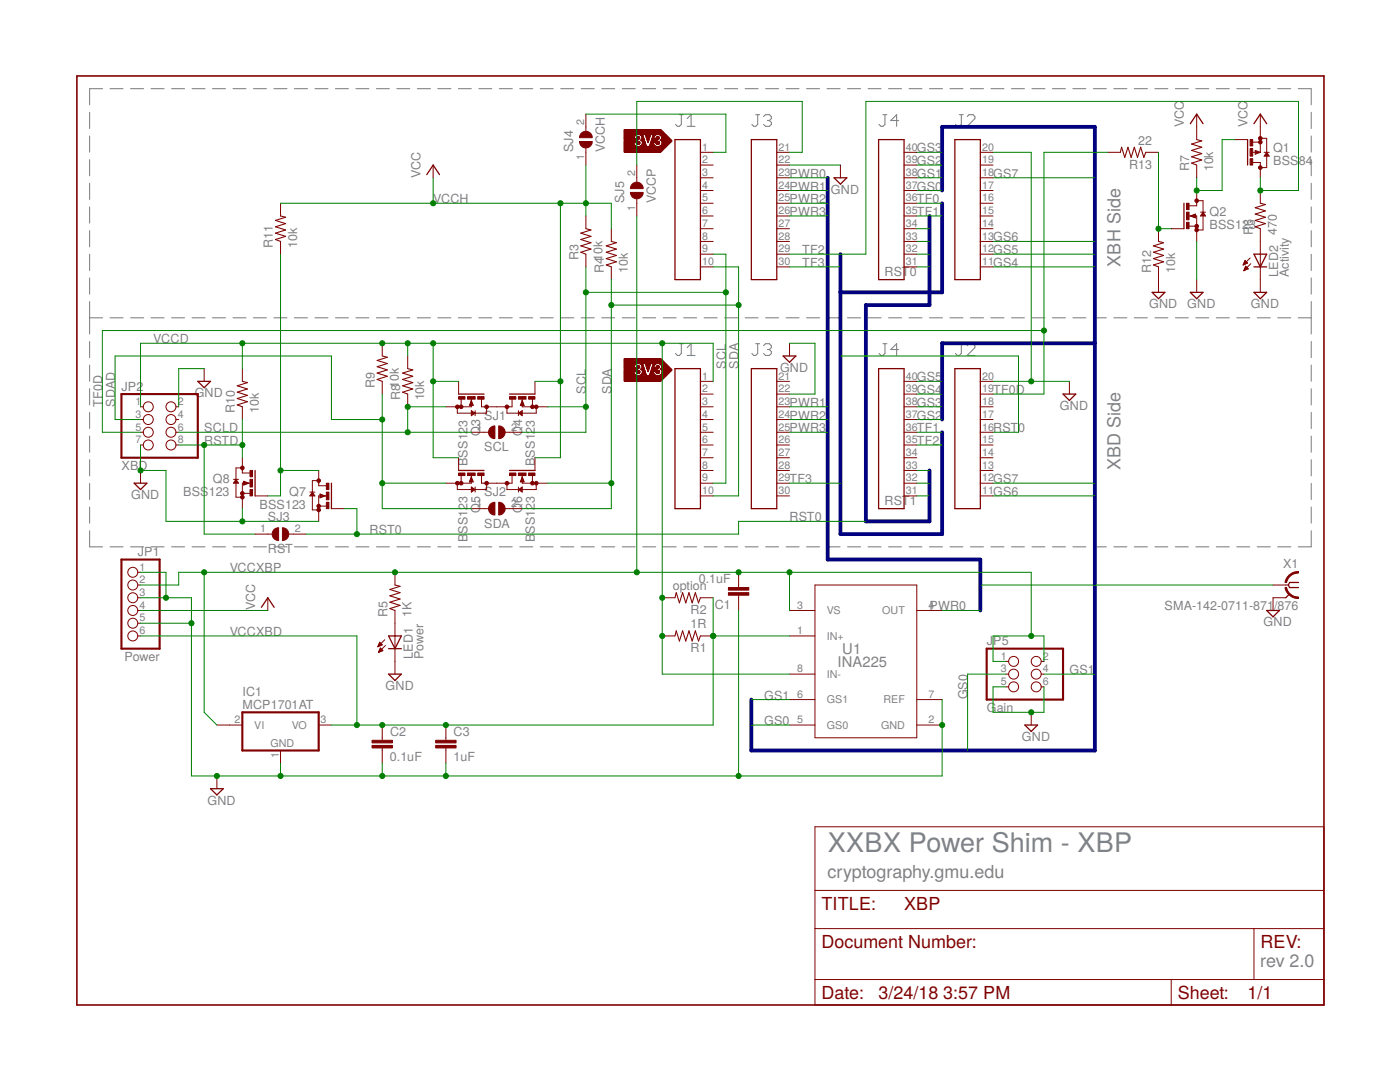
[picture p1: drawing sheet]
<svg xmlns="http://www.w3.org/2000/svg" width="279mm" height="216mm" viewBox="0 0 279 216" stroke-linecap="round" stroke-linejoin="round" font-family="sans-serif">
<defs><g id="words">
<text font-size="5.4" fill="#808080" x="165.2" y="170.1">XXBX Power Shim - XBP</text>
<g font-size="3.6" fill="#808080">
<text x="223.6" y="53.2" transform="rotate(-90 223.6 53.2)">XBH Side</text>
<text x="223.6" y="93.9" transform="rotate(-90 223.6 93.9)">XBD Side</text>
<text x="165.2" y="175.1">cryptography.gmu.edu</text>
<text x="251.5" y="192.9">rev 2.0</text>
</g>
<g font-size="3.6" fill="#800000">
<text x="163.9" y="181.5">TITLE:</text>
<text x="180.4" y="181.5">XBP</text>
<text x="163.9" y="189.1">Document Number:</text>
<text x="251.5" y="189.1">REV:</text>
<text x="163.9" y="199.3">Date:</text>
<text x="175.3" y="199.3">3/24/18</text>
<text x="188.3" y="199.3">3:57 PM</text>
<text x="235" y="199.3">Sheet:</text>
<text x="249" y="199.3">1/1</text>
</g>
<g font-size="2.9" fill="#808080">
<text x="168.1" y="130.5">U1</text>
<text x="167.2" y="133">INA225</text>
</g>
<g font-size="2.5" fill="#808080">
<text x="227.2" y="28.9">22</text>
<text x="236.3" y="25.3" transform="rotate(-90 236.3 25.3)">VCC</text>
<text x="249" y="25.3" transform="rotate(-90 249 25.3)">VCC</text>
<text x="83.9" y="35.5" transform="rotate(-90 83.9 35.5)">VCC</text>
<text x="114.4" y="30.4" transform="rotate(-90 114.4 30.4)">SJ4</text>
<text x="120.7" y="30.4" transform="rotate(-90 120.7 30.4)">VCCH</text>
<text x="157.6" y="35.5">PWR0</text>
<text x="183" y="35.5">GS1</text>
<text x="183" y="32.9">GS2</text>
<text x="183" y="30.4">GS3</text>
<text x="198.2" y="35.5">GS7</text>
<text x="225.3" y="33.7">R13</text>
<text x="237.3" y="34.2" transform="rotate(-90 237.3 34.2)">R7</text>
<text x="242.1" y="34.2" transform="rotate(-90 242.1 34.2)">10k</text>
<text x="254.1" y="32.9">BSS</text>
<text x="254.1" y="30.4">Q1</text>
<text x="259.2" y="32.9">84</text>
<text x="86.5" y="40.6">VCCH</text>
<text x="124.5" y="40.5" transform="rotate(-90 124.5 40.5)">SJ5</text>
<text x="130.9" y="40.5" transform="rotate(-90 130.9 40.5)">VCCP</text>
<text x="157.6" y="38">PWR1</text>
<text x="157.6" y="40.6">PWR2</text>
<text x="165.8" y="38.6">GND</text>
<text x="183" y="38">GS0</text>
<text x="183" y="40.6">TF0</text>
<text x="157.6" y="43.1">PWR3</text>
<text x="183" y="43.1">TF1</text>
<text x="241.4" y="45.6">BSS123</text>
<text x="241.4" y="43.1">Q2</text>
<text x="250" y="46.9" transform="rotate(-90 250 46.9)">R6</text>
<text x="254.8" y="46.9" transform="rotate(-90 254.8 46.9)">470</text>
<text x="54.5" y="49.4" transform="rotate(-90 54.5 49.4)">R11</text>
<text x="59.3" y="49.4" transform="rotate(-90 59.3 49.4)">10k</text>
<text x="115.4" y="52" transform="rotate(-90 115.4 52)">R3</text>
<text x="160.1" y="50.7">TF2</text>
<text x="160.1" y="53.2">TF3</text>
<text x="198.2" y="53.2">GS4</text>
<text x="198.2" y="50.7">GS5</text>
<text x="198.2" y="48.2">GS6</text>
<text x="120.5" y="54.5" transform="rotate(-90 120.5 54.5)">R410k</text>
<text x="125.3" y="54.5" transform="rotate(-90 125.3 54.5)">10k</text>
<text x="176.5" y="55">RST0</text>
<text x="229.7" y="54.5" transform="rotate(-90 229.7 54.5)">R12</text>
<text x="234.5" y="54.5" transform="rotate(-90 234.5 54.5)">10k</text>
<text x="255.1" y="55.3" transform="rotate(-90 255.1 55.3)">LED2</text>
<text x="257.2" y="55.3" transform="rotate(-90 257.2 55.3)">Activity</text>
<text x="229.3" y="61.5">GND</text>
<text x="236.9" y="61.5">GND</text>
<text x="249.6" y="61.5">GND</text>
<text x="30.6" y="68.5">VCCD</text>
<text x="74.8" y="77.4" transform="rotate(-90 74.8 77.4)">R9</text>
<text x="144.9" y="73.5" transform="rotate(-90 144.9 73.5)">SCL</text>
<text x="147.4" y="73.5" transform="rotate(-90 147.4 73.5)">SDA</text>
<text x="155.7" y="74.2">GND</text>
<text x="183" y="76.1">GS5</text>
<text x="20.4" y="81.2" transform="rotate(-90 20.4 81.2)">TF0D</text>
<text x="23" y="81.2" transform="rotate(-90 23 81.2)">SDAD</text>
<text x="24.3" y="78">JP2</text>
<text x="38.9" y="79.3">GND</text>
<text x="46.9" y="82.4" transform="rotate(-90 46.9 82.4)">R10</text>
<text x="51.7" y="82.5" transform="rotate(-90 51.7 82.5)">10k</text>
<text x="79.9" y="79.9" transform="rotate(-90 79.9 79.9)">R810k</text>
<text x="84.7" y="79.9" transform="rotate(-90 84.7 79.9)">10k</text>
<text x="96.6" y="83.7">SJ1</text>
<text x="116.9" y="78.6" transform="rotate(-90 116.9 78.6)">SCL</text>
<text x="122" y="78.6" transform="rotate(-90 122 78.6)">SDA</text>
<text x="157.6" y="81.2">PWR1</text>
<text x="157.6" y="83.7">PWR2</text>
<text x="183" y="83.7">GS2</text>
<text x="183" y="81.2">GS3</text>
<text x="183" y="78.6">GS4</text>
<text x="198.2" y="78.6">TF0D</text>
<text x="211.5" y="81.8">GND</text>
<text x="40.8" y="86.3">SCLD</text>
<text x="40.8" y="88.8">RSTD</text>
<text x="95.8" y="87.1" transform="rotate(-90 95.8 87.1)">Q3</text>
<text x="104.2" y="87.1" transform="rotate(-90 104.2 87.1)">Q4</text>
<text x="157.6" y="86.3">PWR3</text>
<text x="183" y="88.8">TF2</text>
<text x="183" y="86.3">TF1</text>
<text x="198.2" y="86.3">RST0</text>
<text x="24.3" y="93.9">XBD</text>
<text x="93.3" y="93" transform="rotate(-90 93.3 93)">BSS123</text>
<text x="96.6" y="90.1">SCL</text>
<text x="106.8" y="93" transform="rotate(-90 106.8 93)">B</text>
<text x="106.8" y="91.3" transform="rotate(-90 106.8 91.3)">SS123</text>
<text x="26.2" y="99.6">GND</text>
<text x="36.5" y="99">BSS123</text>
<text x="42.5" y="96.4">Q8</text>
<text x="51.8" y="101.5">BSS123</text>
<text x="57.7" y="99">Q7</text>
<text x="96.6" y="99">SJ2</text>
<text x="157.6" y="96.4">TF3</text>
<text x="176.5" y="100.7">RST1</text>
<text x="198.2" y="99">GS6</text>
<text x="198.2" y="96.4">GS7</text>
<text x="53.5" y="104">SJ3</text>
<text x="73.8" y="106.6">RST0</text>
<text x="93.3" y="106.5" transform="rotate(-90 93.3 106.5)">SS123</text>
<text x="95.8" y="102.3" transform="rotate(-90 95.8 102.3)">Q5</text>
<text x="96.6" y="105.3">SDA</text>
<text x="104.2" y="102.3" transform="rotate(-90 104.2 102.3)">Q6</text>
<text x="106.8" y="106.5" transform="rotate(-90 106.8 106.5)">SS123</text>
<text x="157.6" y="104">RST0</text>
<text x="27.5" y="111">JP1</text>
<text x="53.5" y="110.4">RST</text>
<text x="93.3" y="108.2" transform="rotate(-90 93.3 108.2)">B</text>
<text x="106.8" y="108.2" transform="rotate(-90 106.8 108.2)">B</text>
<text x="256.1" y="113.4">X1</text>
<text x="45.8" y="114.2">VCCXBP</text>
<text x="134.3" y="117.7">option</text>
<text x="139.4" y="116.4">0.1uF</text>
<text x="50.9" y="121.8" transform="rotate(-90 50.9 121.8)">VCC</text>
<text x="77.3" y="123.1" transform="rotate(-90 77.3 123.1)">R5</text>
<text x="82.1" y="123.1" transform="rotate(-90 82.1 123.1)">1K</text>
<text x="137.8" y="125.4">1R</text>
<text x="137.8" y="122.5">R2</text>
<text x="142.7" y="121.4">C1</text>
<text x="185.5" y="121.8">PWR0</text>
<text x="232.4" y="121.8">SMA-142-0711-871</text>
<text x="252.2" y="125">GND</text>
<text x="254.3" y="121.8">/876</text>
<text x="24.9" y="132">Power</text>
<text x="45.8" y="126.9">VCCXBD</text>
<text x="82.4" y="131.4" transform="rotate(-90 82.4 131.4)">LED1</text>
<text x="84.5" y="131.4" transform="rotate(-90 84.5 131.4)">Power</text>
<text x="137.8" y="130.2">R1</text>
<text x="196.9" y="128.8">J</text>
<text x="198.2" y="128.8">P5</text>
<text x="76.9" y="137.7">GND</text>
<text x="213.4" y="134.5">GS1</text>
<text x="48.4" y="141.5">MCP1701AT</text>
<text x="48.4" y="139">IC1</text>
<text x="152.5" y="139.6">GS1</text>
<text x="193.1" y="139.6" transform="rotate(-90 193.1 139.6)">GS0</text>
<text x="196.9" y="142.1">G</text>
<text x="198.9" y="142.1">ain</text>
<text x="77.8" y="146.8">C2</text>
<text x="90.5" y="146.8">C3</text>
<text x="152.5" y="144.7">GS0</text>
<text x="203.9" y="147.8">GND</text>
<text x="77.8" y="151.9">0.1uF</text>
<text x="90.5" y="151.9">1uF</text>
<text x="41.4" y="160.5">GND</text>
</g>
<g font-size="2.1" fill="#808080">
<text x="116.6" y="25" transform="rotate(-90 116.6 25)">2</text>
<text x="116.6" y="31.9" transform="rotate(-90 116.6 31.9)">1</text>
<text x="126.7" y="35.1" transform="rotate(-90 126.7 35.1)">2</text>
<text x="140.1" y="30">1</text>
<text x="140.1" y="32.6">2</text>
<text x="140.1" y="35.1">3</text>
<text x="155.4" y="30">21</text>
<text x="155.4" y="32.6">22</text>
<text x="155.4" y="35.1">23</text>
<text x="180.8" y="30">40</text>
<text x="180.8" y="32.6">39</text>
<text x="180.8" y="35.1">38</text>
<text x="196" y="30">20</text>
<text x="196" y="32.6">19</text>
<text x="196" y="35.1">18</text>
<text x="140.1" y="37.7">4</text>
<text x="140.1" y="40.2">5</text>
<text x="155.4" y="37.7">24</text>
<text x="155.4" y="40.2">25</text>
<text x="180.8" y="37.7">37</text>
<text x="180.8" y="40.2">36</text>
<text x="196" y="37.7">17</text>
<text x="196" y="40.2">16</text>
<text x="126.7" y="42.1" transform="rotate(-90 126.7 42.1)">1</text>
<text x="140.1" y="42.7">6</text>
<text x="140.1" y="45.3">7</text>
<text x="140.1" y="47.8">8</text>
<text x="155.4" y="42.7">26</text>
<text x="155.4" y="45.3">27</text>
<text x="155.4" y="47.8">28</text>
<text x="180.8" y="42.7">35</text>
<text x="180.8" y="45.3">34</text>
<text x="180.8" y="47.8">33</text>
<text x="196" y="42.7">15</text>
<text x="196" y="45.3">14</text>
<text x="196" y="47.8">13</text>
<text x="140.1" y="50.4">9</text>
<text x="140.1" y="52.9">10</text>
<text x="155.4" y="50.4">29</text>
<text x="155.4" y="52.9">30</text>
<text x="180.8" y="50.4">32</text>
<text x="180.8" y="52.9">31</text>
<text x="196" y="50.4">12</text>
<text x="196" y="52.9">11</text>
<text x="140.1" y="75.7">1</text>
<text x="155.4" y="75.7">21</text>
<text x="180.8" y="75.7">40</text>
<text x="196" y="75.7">20</text>
<text x="27.1" y="80.8">1</text>
<text x="27.1" y="83.4">3</text>
<text x="35.5" y="80.8">2</text>
<text x="35.5" y="83.4">4</text>
<text x="140.1" y="78.3">2</text>
<text x="140.1" y="80.8">3</text>
<text x="140.1" y="83.4">4</text>
<text x="155.4" y="78.3">22</text>
<text x="155.4" y="80.8">23</text>
<text x="155.4" y="83.4">24</text>
<text x="180.8" y="78.3">39</text>
<text x="180.8" y="80.8">38</text>
<text x="180.8" y="83.4">37</text>
<text x="196" y="78.3">19</text>
<text x="196" y="80.8">18</text>
<text x="196" y="83.4">17</text>
<text x="27.1" y="85.9">5</text>
<text x="27.1" y="88.4">7</text>
<text x="35.5" y="85.9">6</text>
<text x="35.5" y="88.4">8</text>
<text x="95.1" y="85.9">1</text>
<text x="102" y="85.9">2</text>
<text x="140.1" y="85.9">5</text>
<text x="140.1" y="88.4">6</text>
<text x="155.4" y="85.9">25</text>
<text x="155.4" y="88.4">26</text>
<text x="180.8" y="85.9">36</text>
<text x="180.8" y="88.4">35</text>
<text x="196" y="85.9">16</text>
<text x="196" y="88.4">15</text>
<text x="140.1" y="91">7</text>
<text x="140.1" y="93.5">8</text>
<text x="155.4" y="91">27</text>
<text x="155.4" y="93.5">28</text>
<text x="180.8" y="91">34</text>
<text x="180.8" y="93.5">33</text>
<text x="196" y="91">14</text>
<text x="196" y="93.5">13</text>
<text x="95.1" y="101.1">1</text>
<text x="102" y="101.1">2</text>
<text x="140.1" y="96.1">9</text>
<text x="140.1" y="98.6">10</text>
<text x="155.4" y="96.1">29</text>
<text x="155.4" y="98.6">30</text>
<text x="180.8" y="96.1">32</text>
<text x="180.8" y="98.6">31</text>
<text x="196" y="96.1">12</text>
<text x="196" y="98.6">11</text>
<text x="51.9" y="106.2">1</text>
<text x="58.9" y="106.2">2</text>
<text x="27.8" y="113.8">1</text>
<text x="27.8" y="116.4">2</text>
<text x="27.8" y="118.9">3</text>
<text x="27.8" y="121.5">4</text>
<text x="27.8" y="124">5</text>
<text x="159.1" y="121.5">3</text>
<text x="165" y="122.6">VS</text>
<text x="176.1" y="122.6">OUT</text>
<text x="185.3" y="121.5">4</text>
<text x="27.8" y="126.5">6</text>
<text x="159.1" y="126.5">1</text>
<text x="165" y="127.7">IN+</text>
<text x="199.7" y="131.6">1</text>
<text x="208.1" y="131.6">2</text>
<text x="159.1" y="134.2">8</text>
<text x="165" y="135.3">IN-</text>
<text x="199.7" y="134.2">3</text>
<text x="199.7" y="136.7">5</text>
<text x="208.1" y="134.2">4</text>
<text x="208.1" y="136.7">6</text>
<text x="159.1" y="139.2">6</text>
<text x="165" y="140.3">GS1</text>
<text x="176.3" y="140.4">REF</text>
<text x="185.3" y="139.2">7</text>
<text x="46.8" y="144.3">2</text>
<text x="50.7" y="145.4">VI</text>
<text x="54" y="149">GND</text>
<text x="58.2" y="145.4">VO</text>
<text x="64" y="144.3">3</text>
<text x="159.1" y="144.3">5</text>
<text x="165" y="145.4">GS0</text>
<text x="175.8" y="145.4">GND</text>
<text x="185.3" y="144.3">2</text>
<text x="55.6" y="151.3" transform="rotate(-90 55.6 151.3)">1</text>
</g>
</g></defs>
<g fill="none" stroke="#808080" stroke-width=".21">
<path d="M20.5 17.7h-2.6v3.2M22 17.7h2.6M26.1 17.7h2.6M30.1 17.7h2.6M34.2 17.7h2.6M38.3 17.7h2.6M42.4 17.7h2.6M46.5 17.7h2.6M50.6 17.7h2.6M54.7 17.7h2.6M58.8 17.7h2.6M62.9 17.7h2.5"/>
<path d="M67 17.7h2.5M71 17.7h2.6M75.1 17.7h2.6M79.2 17.7h2.6M83.3 17.7h2.6M87.4 17.7h2.6M91.5 17.7h2.6M95.6 17.7h2.5M99.7 17.7h2.5M103.7 17.7h2.6M107.8 17.7h2.6M111.9 17.7h2.6"/>
<path d="M116 17.7h2.6M120.1 17.7h2.6M124.2 17.7h2.6M128.3 17.7h2.6M132.4 17.7h2.5M136.4 17.7h2.6M140.5 17.7h2.6M144.6 17.7h2.6M148.7 17.7h2.6M152.8 17.7h2.6M156.9 17.7h2.6M161 17.7h2.6"/>
<path d="M165.1 17.7h2.6M169.1 17.7h2.6M173.2 17.7h2.6M177.3 17.7h2.6M181.4 17.7h2.6M185.5 17.7h2.6M189.6 17.7h2.6M193.7 17.7h2.6M197.8 17.7h2.6M201.9 17.7h2.5M206 17.7h2.5M210 17.7h2.6"/>
<path d="M214.1 17.7h2.6M218.2 17.7h2.6M222.3 17.7h2.6M226.4 17.7h2.6M230.5 17.7h2.6M234.6 17.7h2.6M238.7 17.7h2.5M242.7 17.7h2.6M246.8 17.7h2.6M250.9 17.7h2.6M255 17.7h2.6M259.1 17.7h2.6v3.2"/>
<path d="M17.9 22.4v3.2M17.9 27.1v3.3M17.9 31.9v3.2M17.9 36.6v3.2M135.6 22.9h.8M136 22.9v1.9l-.4 .4h-.4l-.4-.4M137.1 25.2h1.6M137.1 23.7l.8-.8v2.3M150.8 22.9h.8M151.2 22.9v1.9l-.4 .4h-.4l-.3-.4M152.4 23.3l.4-.4h.7l.4 .4v.4l-.4 .3M153.2 24h.3"/>
<path d="M153.5 24l.4 .4v.4l-.4 .4h-.7l-.4-.4M176.2 22.9h.8M176.6 22.9v1.9l-.4 .4h-.4l-.4-.4M179.3 24h-1.5l1.1-1.1v2.3M191.5 22.9h.7M191.9 22.9v1.9l-.4 .4h-.4l-.4-.4M193 23.3l.4-.4h.8l.4 .4v.4l-1.6 1.5h1.6M261.7 22.4v3.2M261.7 27.1v3.3M261.7 31.9v3.2M261.7 36.6v3.2M17.9 41.3v3.2"/>
<path d="M17.9 46v3.3M17.9 50.7v3.3M17.9 55.5v3.2M261.7 41.3v3.2M261.7 46v3.3M261.7 50.7v3.3M261.7 55.5v3.2M17.9 60.2v6.4M17.9 68.1v3.3M17.9 72.9v3.2M17.9 77.6v3.2M17.9 63.4h2.6"/>
<path d="M22 63.4h2.6M26.1 63.4h2.6M30.1 63.4h2.6M34.2 63.4h2.6M38.3 63.4h2.6M42.4 63.4h2.6M46.5 63.4h2.6M50.6 63.4h2.6M54.7 63.4h2.6M58.8 63.4h2.6M62.9 63.4h2.5M67 63.4h2.5"/>
<path d="M71 63.4h2.6M75.1 63.4h2.6M79.2 63.4h2.6M83.3 63.4h2.6M87.4 63.4h2.6M91.5 63.4h2.6M95.6 63.4h2.5M99.7 63.4h2.5M103.7 63.4h2.6M107.8 63.4h2.6M111.9 63.4h2.6M116 63.4h2.6"/>
<path d="M120.1 63.4h2.6M124.2 63.4h2.6M128.3 63.4h2.6M132.4 63.4h2.5M135.6 68.6h.8M136 68.6v1.9l-.4 .4h-.4l-.4-.4M136.4 63.4h2.6M137.1 69.4l.8-.8v2.3M137.1 70.9h1.6M140.5 63.4h2.6M144.6 63.4h2.6M148.7 63.4h2.6"/>
<path d="M150.8 68.6h.8M151.2 68.6v1.9l-.4 .4h-.4l-.3-.4M152.4 69l.4-.4h.7l.4 .4v.4l-.4 .3M152.8 63.4h2.6M153.2 69.7h.3M153.5 69.7l.4 .4v.4l-.4 .4h-.7l-.4-.4M156.9 63.4h2.6M161 63.4h2.6M165.1 63.4h2.6M169.1 63.4h2.6M173.2 63.4h2.6M176.2 68.6h.8"/>
<path d="M176.6 68.6v1.9l-.4 .4h-.4l-.4-.4M177.3 63.4h2.6M179.3 69.7h-1.5l1.1-1.1v2.3M181.4 63.4h2.6M185.5 63.4h2.6M189.6 63.4h2.6M191.5 68.6h.7M191.9 68.6v1.9l-.4 .4h-.4l-.4-.4M193 69l.4-.4h.8l.4 .4v.4l-1.6 1.5h1.6M193.7 63.4h2.6M197.8 63.4h2.6M201.9 63.4h2.5"/>
<path d="M206 63.4h2.5M210 63.4h2.6M214.1 63.4h2.6M218.2 63.4h2.6M222.3 63.4h2.6M226.4 63.4h2.6M230.5 63.4h2.6M234.6 63.4h2.6M238.7 63.4h2.5M242.7 63.4h2.6M246.8 63.4h2.6M250.9 63.4h2.6"/>
<path d="M255 63.4h2.6M259.1 63.4h2.6M261.7 60.2v6.4M261.7 68.1v3.3M261.7 72.9v3.2M261.7 77.6v3.2M17.9 82.3v3.2M17.9 87v3.2M17.9 91.7v3.3M17.9 96.5v3.2M261.7 82.3v3.2M261.7 87v3.2"/>
<path d="M261.7 91.7v3.3M261.7 96.5v3.2M17.9 101.2v3.2M17.9 105.9v3.2h2.6M22 109.1h2.6M26.1 109.1h2.6M30.1 109.1h2.6M34.2 109.1h2.6M38.3 109.1h2.6M42.4 109.1h2.6M46.5 109.1h2.6M50.6 109.1h2.6"/>
<path d="M54.7 109.1h2.6M58.8 109.1h2.6M62.9 109.1h2.5M67 109.1h2.5M71 109.1h2.6M75.1 109.1h2.6M79.2 109.1h2.6M83.3 109.1h2.6M87.4 109.1h2.6M91.5 109.1h2.6M95.6 109.1h2.5M99.7 109.1h2.5"/>
<path d="M103.7 109.1h2.6M107.8 109.1h2.6M111.9 109.1h2.6M116 109.1h2.6M120.1 109.1h2.6M124.2 109.1h2.6M128.3 109.1h2.6M132.4 109.1h2.5M136.4 109.1h2.6M140.5 109.1h2.6M144.6 109.1h2.6M148.7 109.1h2.6"/>
<path d="M152.8 109.1h2.6M156.9 109.1h2.6M161 109.1h2.6M165.1 109.1h2.6M169.1 109.1h2.6M173.2 109.1h2.6M177.3 109.1h2.6M181.4 109.1h2.6M185.5 109.1h2.6M189.6 109.1h2.6M193.7 109.1h2.6M197.8 109.1h2.6"/>
<path d="M201.9 109.1h2.5M206 109.1h2.5M210 109.1h2.6M214.1 109.1h2.6M218.2 109.1h2.6M222.3 109.1h2.6M226.4 109.1h2.6M230.5 109.1h2.6M234.6 109.1h2.6M238.7 109.1h2.5M242.7 109.1h2.6M246.8 109.1h2.6"/>
<path d="M250.9 109.1h2.6M255 109.1h2.6M261.7 101.2v3.2M261.7 105.9v3.2h-2.6"/>
</g>
<path d="M15.3 15.2h248.9v185.3h-248.9z" fill="none" stroke="#800000" stroke-width=".32"/>
<g fill="none" stroke="#800000" stroke-width=".2">
<path d="M86.4 32.9v2.6M116.9 22.8v3.4M116.9 29.5v3.4M127.1 32.9v3.5M127.1 39.7v3.4M139.8 30.4h2.5M139.8 32.9h2.5M139.8 35.5h2.5M139.8 38h2.5M155 30.4h2.6M155 32.9h2.6M155 35.5h2.6"/>
<path d="M155 38h2.6M167.7 32.9v2.6M180.4 30.4h2.6M180.4 32.9h2.6M180.4 35.5h2.6M180.4 38h2.6M195.6 30.4h2.6M195.6 32.9h2.6M195.6 35.5h2.6M195.6 38h2.6M221 30.4h2.6M228.7 30.4h2.5"/>
<path d="M238.8 22.8v5.1M238.8 32.9v2.6M238.8 38v3.1h-1.5M246.4 27.9h2.6M250 30.4h1.5M250 32.4h1.5v3.1M250 28.4h1.5M250.5 30l1 .4-1 .4zM251.5 22.8v7.6M251.5 38v2.6M251.5 27.6h1.3v5.8h-1.3M252.3 30.4h1"/>
<path d="M252.8 30.4l.5 .8h-1zM56 40.6v2.5M56 48.2v2.5M116.9 43.1v2.5M116.9 50.7v2.6M122 45.6v2.6M122 53.3v2.5M139.8 40.6h2.5M139.8 43.1h2.5M139.8 45.6h2.5M139.8 48.2h2.5M139.8 50.7h2.5"/>
<path d="M139.8 53.3h2.5M155 40.6h2.6M155 43.1h2.6M155 45.6h2.6M155 48.2h2.6M155 50.7h2.6M155 53.3h2.6M180.4 40.6h2.6M180.4 43.1h2.6M180.4 45.6h2.6M180.4 48.2h2.6M180.4 50.7h2.6"/>
<path d="M180.4 53.3h2.6M195.6 40.6h2.6M195.6 43.1h2.6M195.6 45.6h2.6M195.6 48.2h2.6M195.6 50.7h2.6M195.6 53.3h2.6M231.2 45.6v2.6M231.2 53.3v5M233.7 45.6h2.6M237.3 43.1h1.5v5.1M237.3 45.1h1.5"/>
<path d="M237.6 43.1l1-.4v.8zM238.8 55.8v2.5M238.8 40h1.3v5.9h-1.3M239.6 42.3h1M240.1 42.3l.5 .8h-1zM248.1 52.8h.2M248.2 52.7h.4M248.2 54h.1M248.2 52.5h.7M248.3 52.4h.6M248.3 53.9h.3M248.3 53.7h.5"/>
<path d="M248.3 52.3h.5M248.4 52.2h.3M248.4 53.6h.7M248.4 52h.2M248.4 53.5h.6M248.5 52l.5 .5-.9 .4zM248.5 53.4h.4M248.5 53.3h.3M248.6 53.1l-.4 .9M248.6 53.1l.5 .5M248.6 53.1h.1M249.1 53.6l-.9 .4"/>
<path d="M249.5 51.5l-1.4 1.4M249.6 52.6l-1.4 1.4M251.5 45.6v12.7M40.7 73.6v2.5M48.4 73.6v2.5M76.3 68.5v2.5M76.3 76.1v2.5M81.4 71v2.6M81.4 78.6v2.6M91.5 76.1v2.5M92 79.7v1.5M94.1 79.7v1.5h-5.1"/>
<path d="M94.1 79.9l.3 1h-.7zM96.1 79.7v1.5h6.1v-1.5M104.2 79.7v1.5h5.1M104.2 79.9l.4 1h-.8zM106.3 79.7v1.5M106.8 76.1v2.5M139.8 76.1h2.5M139.8 78.6h2.5M155 76.1h2.6M155 78.6h2.6M157.6 68.5v2.5M180.4 76.1h2.6"/>
<path d="M180.4 78.6h2.6M195.6 76.1h2.6M195.6 78.6h2.6M213.4 76.1v2.5M28 81.2h.6M28 83.7h.6M28 86.3h.6M28 88.8h.6M28 93.9v2.5M35.1 81.2h.6M35.1 83.7h.6M35.1 86.3h.6"/>
<path d="M35.1 88.8h.6M46.6 95.7h1M47.1 95.7l.5 .7h-1zM48.4 81.2v2.5M48.4 91.3v3.1h1.5M48.4 93.4h-1.3v5.8h1.3M48.4 98.4h1.5M48.6 96l1 .4-1 .4zM49.9 96.4h-1.5v5.1M50.9 99h2.5M61.8 98.2h1M62.3 98.2l.5 .8h-1z"/>
<path d="M63.6 93.9v3h1.5M63.6 95.9h-1.3v5.8h1.3M63.9 98.6l1 .4-1 .3zM65.1 99h-1.5v5M91.3 81.2v1.2h5.8v-1.2M91.3 96.4v1.3h5.8v-1.3M91.5 91.3v2.6M92 94.9v1.5M94.1 86.3h3.4M94.1 94.9v1.5h-5.1M94.1 81.9l.7 .5-.7 .6zM94.1 97.2l.7 .5-.7 .5z"/>
<path d="M94.1 95.1l.3 1.1h-.7zM94.8 81.9v1.1M94.8 97.2v1M96.1 94.9v1.5h6.1v-1.5M100.8 86.3h3.4M101.2 81.2v1.2h5.8v-1.2M101.2 96.4v1.3h5.8v-1.3M103.5 82.4l.7-.5v1.1zM103.5 97.7l.7-.5v1zM103.5 81.9v1.1M103.5 97.2v1M104.2 94.9v1.5h5.1"/>
<path d="M104.2 95.1l.4 1.1h-.8zM106.3 94.9v1.5M106.8 91.3v2.6M139.8 81.2h2.5M139.8 83.7h2.5M139.8 86.3h2.5M139.8 88.8h2.5M139.8 91.3h2.5M139.8 93.9h2.5M139.8 96.4h2.5M139.8 99h2.5M155 81.2h2.6"/>
<path d="M155 83.7h2.6M155 86.3h2.6M155 88.8h2.6M155 91.3h2.6M155 93.9h2.6M155 96.4h2.6M155 99h2.6M180.4 81.2h2.6M180.4 83.7h2.6M180.4 86.3h2.6M180.4 88.8h2.6M180.4 91.3h2.6"/>
<path d="M180.4 93.9h2.6M180.4 96.4h2.6M180.4 99h2.6M195.6 81.2h2.6M195.6 83.7h2.6M195.6 86.3h2.6M195.6 88.8h2.6M195.6 91.3h2.6M195.6 93.9h2.6M195.6 96.4h2.6M195.6 99h2.6M27.5 116.7h.5"/>
<path d="M27.5 119.3h.5M27.5 114.2h.5M50.9 106.6h3.4M53.4 119.3v2.5M57.6 106.6h3.5M63.6 101h1.5M66.1 101.5h2.6M78.8 114.2v2.5M94.1 101.5h3.4M100.8 101.5h3.4M132.2 119.3h2.5M139.8 119.3h2.5"/>
<path d="M147.4 114.2v3M147.4 118.8v3M162.6 116.7h20.4v30.5h-20.4zM254.1 116.7h3M256.6 119.3h-2.5v2.5M27.5 126.9h.5M27.5 121.8h.5M27.5 124.4h.5M75.4 129h.1M75.5 128.9h.3M75.5 128.8h.6M75.6 130.1h.2"/>
<path d="M75.6 128.7h.7M75.6 128.5h.6M75.6 130h.5M75.7 129.9h.6M75.7 128.4h.3M75.7 128.3h.2M75.7 129.7h.6M75.8 128.2l-.4 .9M75.8 128.2l.5 .5M75.8 128.2h.1M75.8 129.6h.4M75.8 129.5h.3"/>
<path d="M75.9 129.4h.1M75.9 129.3l.5 .5-.9 .4zM76.3 128.7l-.9 .4M76.8 127.7l-1.4 1.4M76.9 128.8l-1.4 1.4M78.8 121.8v12.7M132.2 126.9h2.5M139.8 126.9h2.5M157.6 126.9h5M157.6 121.8h5M157.6 139.6h5M157.6 134.5h5"/>
<path d="M183 121.8h5M183 139.6h5M200.7 134.5h.6M200.7 132h.6M200.7 137.1h.6M207.8 134.5h.5M207.8 132h.5M207.8 137.1h.5M43.3 144.7h5.1M43.3 154.8v2.6M56 149.8v2.5M63.6 144.7h2.5"/>
<path d="M76.3 144.7v3M76.3 149.2v3.1M89 144.7v3M89 149.2v3.1M157.6 144.7h5M183 144.7h5M205.8 142.1v2.6M162.6 165h101.6v35.5h-101.6zM162.6 177.7h101.6M162.6 185.3h101.6M162.6 195.5h101.6M233.7 195.5v5"/>
<path d="M250.3 185.3v10.2"/>
<circle cx="29.6" cy="88.8" r=".99"/>
<circle cx="29.6" cy="86.3" r=".99"/>
<circle cx="29.6" cy="83.7" r=".99"/>
<circle cx="29.6" cy="81.2" r=".99"/>
<circle cx="34.1" cy="88.8" r=".99"/>
<circle cx="34.1" cy="86.3" r=".99"/>
<circle cx="34.1" cy="81.2" r=".99"/>
<circle cx="34.1" cy="83.7" r=".99"/>
<circle cx="26.5" cy="119.3" r=".99"/>
<circle cx="26.5" cy="114.2" r=".99"/>
<circle cx="26.5" cy="116.7" r=".99"/>
<circle cx="26.5" cy="121.8" r=".99"/>
<circle cx="26.5" cy="124.4" r=".99"/>
<circle cx="26.5" cy="126.9" r=".99"/>
<circle cx="202.3" cy="134.5" r=".99"/>
<circle cx="202.3" cy="132" r=".99"/>
<circle cx="202.3" cy="137.1" r=".99"/>
<circle cx="206.8" cy="134.5" r=".99"/>
<circle cx="206.8" cy="132" r=".99"/>
<circle cx="206.8" cy="137.1" r=".99"/>
</g>
<g fill="none" stroke="#800000" stroke-width=".25">
<path d="M85.2 34.8l1.2-1.9 1.3 1.9M134.7 27.9h5.1v27.9h-5.1zM149.9 27.9h5.1v27.9h-5.1zM166.5 35.5h2.5l-1.3 1.2zM175.3 27.9h5.1v27.9h-5.1zM190.6 27.9h5v27.9h-5zM237.6 24.7l1.2-1.9 1.3 1.9M249 27.9v5M250.3 24.7l1.2-1.9 1.3 1.9M251 30.4l-.4-.1v.2l.5-.1M252.8 30.6l.2 .4h-.5zM229.9 58.3h2.6l-1.3 1.3z"/>
<path d="M236.3 40.6v5M237.6 58.3h2.5l-1.3 1.3zM237.8 43.1l.6 .2v-.5l-.5 .3M240.1 42.6l.2 .4h-.5zM250.3 50.7h2.5l-1.3 2.6zM250.3 53.3h2.5M250.3 58.3h2.5l-1.3 1.3zM39.5 76.1h2.5l-1.3 1.3zM91.5 78.6h5.1M101.7 78.6h5.1M134.7 73.6h5.1v27.9h-5.1zM149.9 73.6h5.1v27.9h-5.1z"/>
<path d="M156.3 71h2.5l-1.2 1.3zM175.3 73.6h5.1v27.9h-5.1zM190.6 73.6h5v27.9h-5zM212.2 78.6h2.5l-1.3 1.3zM26.8 96.4h2.5l-1.3 1.3zM47.1 95.9l.2 .4h-.5zM49.3 96.4l-.6-.2v.5l.7-.3M50.9 93.9v5.1M62.3 98.4l.3 .4h-.5zM64.5 99l-.5-.3v.5l.6-.2M66.1 96.4v5.1M91.5 93.9h5.1"/>
<path d="M94.1 80.2l-.3 .6h.5l-.2-.5M94.1 95.4l-.3 .6h.5l-.2-.5M94.2 82.2l.4 .2-.4 .3zM94.2 97.4l.4 .3-.4 .2zM101.7 93.9h5.1M103.7 97.7l.4-.3v.5zM103.7 82.4l.4-.2v.5zM104.2 80.2l.3 .6h-.5l.2-.5M104.2 95.4l.3 .6h-.5l.2-.5M257.4 118.5l-.8 .8M259.1 116.2h-1.7l-.3 .5 .3 .5h1.7M52.2 121.2l1.2-1.9 1.3 1.9"/>
<path d="M77.6 126.9h2.5l-1.3 2.5zM77.6 129.4h2.5M77.6 134.5h2.5l-1.3 1.3zM252.8 121.8h2.5l-1.2 1.3zM42 157.4h2.6l-1.3 1.2zM204.5 144.7h2.6l-1.3 1.2z"/>
</g>
<g fill="#800000" stroke="#800000" stroke-width=".2">
<path d="M124.6 30.3l7.3 .1z"/>
<path d="M124.6 30.3h7.3z"/>
<path d="M124.6 30.2l7.4 .1z"/>
<path d="M124.6 30.2h7.4z"/>
<path d="M124.6 30.1l7.5 .1z"/>
<path d="M124.6 30.1h7.5z"/>
<path d="M124.6 30l7.6 .1z"/>
<path d="M124.6 30h7.6z"/>
<path d="M124.6 29.9l7.7 .1z"/>
<path d="M124.6 29.9h7.8z"/>
<path d="M124.6 29.8l7.8 .1z"/>
<path d="M124.6 29.8h7.8z"/>
<path d="M124.6 29.7l7.9 .1z"/>
<path d="M124.6 29.7h7.9z"/>
<path d="M124.6 29.6l8 .1z"/>
<path d="M124.6 29.6h8.1z"/>
<path d="M124.6 29.5h8.1z"/>
<path d="M124.6 29.4h8.2z"/>
<path d="M124.6 29.4h8.3z"/>
<path d="M124.6 29.3l8.3 .1z"/>
<path d="M124.6 29.3h8.3z"/>
<path d="M124.6 29.2l2.5 .1z"/>
<path d="M127.6 29.2l3.5 .1z"/>
<path d="M131.5 29.2l1.5 .1z"/>
<path d="M124.6 29.1l2.4 .1z"/>
<path d="M127.7 29.1l1.3 .1z"/>
<path d="M129.6 29.1l1.3 .1z"/>
<path d="M131.6 29.1l1.5 .1z"/>
<path d="M124.6 29.1h2.3z"/>
<path d="M127.8 29.1h1.2z"/>
<path d="M129.7 29.1h1.1z"/>
<path d="M131.8 29.1h1.3z"/>
<path d="M124.6 29.1h2.2z"/>
<path d="M127.9 29.1h1.1z"/>
<path d="M129.6 29.1h1.1z"/>
<path d="M131.8 29.1h1.4z"/>
<path d="M124.6 29h2.2z"/>
<path d="M128 29h.9z"/>
<path d="M129.6 29h1.1z"/>
<path d="M131.9 29h1.3z"/>
<path d="M124.6 29h2.1z"/>
<path d="M129.7 29h.9z"/>
<path d="M124.6 28.9h2z"/>
<path d="M128.1 28.9h.8z"/>
<path d="M129.7 28.9h.9z"/>
<path d="M132 28.9h1.3z"/>
<path d="M129.7 28.9h.8z"/>
<path d="M124.6 28.8l2 .1z"/>
<path d="M127.2 28.8l.3 .1z"/>
<path d="M128.1 28.8l.8 .1z"/>
<path d="M129.8 28.8l.7 .1z"/>
<path d="M131.1 28.8l.3 .1z"/>
<path d="M132 28.8l1.4 .1z"/>
<path d="M124.6 28.7l2 .1z"/>
<path d="M127.1 28.7l.5 .1z"/>
<path d="M128.2 28.7l.7 .1z"/>
<path d="M129.8 28.7l.7 .1z"/>
<path d="M131 28.7l.5 .1z"/>
<path d="M132.1 28.7l1.4 .1z"/>
<path d="M124.6 28.7h2z"/>
<path d="M127.1 28.7h.6z"/>
<path d="M128.2 28.7h.6z"/>
<path d="M129.8 28.7h.7z"/>
<path d="M131 28.7h.6z"/>
<path d="M132.1 28.7h1.4z"/>
<path d="M124.6 28.6l2 .1z"/>
<path d="M127 28.6l.7 .1z"/>
<path d="M128.2 28.6l.6 .1z"/>
<path d="M129.8 28.6l.7 .1z"/>
<path d="M130.9 28.6l.7 .1z"/>
<path d="M132.1 28.6l1.5 .1z"/>
<path d="M124.6 28.6h1.9z"/>
<path d="M127 28.6h.7z"/>
<path d="M128.2 28.6h.6z"/>
<path d="M129.8 28.6h.7z"/>
<path d="M130.9 28.6h.7z"/>
<path d="M132.1 28.6h1.5z"/>
<path d="M129.8 28.6h.6z"/>
<path d="M132.1 28.6h1.6z"/>
<path d="M124.6 28.5h1.9z"/>
<path d="M127 28.5h.7z"/>
<path d="M128.2 28.5h.6z"/>
<path d="M129.9 28.5h.5z"/>
<path d="M130.9 28.5h.7z"/>
<path d="M132.1 28.5h1.6z"/>
<path d="M124.6 28.4l1.9 .1z"/>
<path d="M127 28.4l.7 .1z"/>
<path d="M128.2 28.4l.6 .1z"/>
<path d="M129.9 28.4l.5 .1z"/>
<path d="M130.9 28.4l.7 .1z"/>
<path d="M132.1 28.4l1.7 .1z"/>
<path d="M124.6 28.4h1.9z"/>
<path d="M127 28.4h.7z"/>
<path d="M128.2 28.4h.6z"/>
<path d="M129.9 28.4h.5z"/>
<path d="M130.9 28.4h.7z"/>
<path d="M132.1 28.4h1.7z"/>
<path d="M124.6 28.3l3.1 .1z"/>
<path d="M128.2 28.3l.5 .1z"/>
<path d="M129.9 28.3l1.7 .1z"/>
<path d="M132.1 28.3l1.8 .1z"/>
<path d="M124.6 28.3h3.1z"/>
<path d="M128.2 28.3h.5z"/>
<path d="M129.2 28.3h.2z"/>
<path d="M129.9 28.3h1.7z"/>
<path d="M132.1 28.3h1.8z"/>
<path d="M124.6 28.2l3.1 .1z"/>
<path d="M128.2 28.2l.5 .1z"/>
<path d="M129.2 28.2l.2 .1z"/>
<path d="M129.9 28.2l1.7 .1z"/>
<path d="M132.1 28.2l1.9 .1z"/>
<path d="M124.6 28.2h3z"/>
<path d="M128.1 28.2h.6z"/>
<path d="M129.2 28.2h.2z"/>
<path d="M130 28.2h1.5z"/>
<path d="M132.1 28.2h1.9z"/>
<path d="M124.6 28.1l2.8 .1z"/>
<path d="M128.1 28.1l.6 .1z"/>
<path d="M129.2 28.1l.3 .1z"/>
<path d="M130 28.1l1.3 .1z"/>
<path d="M132 28.1l2.1 .1z"/>
<path d="M124.6 28.1h2.6z"/>
<path d="M128.1 28.1h.6z"/>
<path d="M129.2 28.1h.3z"/>
<path d="M129.9 28.1h1.2z"/>
<path d="M132 28.1h2.1z"/>
<path d="M124.6 28l2.6 .1z"/>
<path d="M128 28l.6 .1z"/>
<path d="M129.2 28l.3 .1z"/>
<path d="M130 28l1.1 .1z"/>
<path d="M132 28l2.1 .1z"/>
<path d="M124.6 28h2.6z"/>
<path d="M127.9 28h.7z"/>
<path d="M129.2 28h.3z"/>
<path d="M130 28h1.1z"/>
<path d="M131.8 28h2.2z"/>
<path d="M124.6 27.9l2.6 .1z"/>
<path d="M127.8 27.9l.8 .1z"/>
<path d="M129.2 27.9l.3 .1z"/>
<path d="M130 27.9l1.1 .1z"/>
<path d="M131.7 27.9l2.3 .1z"/>
<path d="M124.6 27.9h2.6z"/>
<path d="M127.9 27.9h.7z"/>
<path d="M129.2 27.9h.3z"/>
<path d="M130.1 27.9h1z"/>
<path d="M131.8 27.9h2.1z"/>
<path d="M124.6 27.8l2.6 .1z"/>
<path d="M128 27.8l.6 .1z"/>
<path d="M129.1 27.8l.5 .1z"/>
<path d="M130.1 27.8l1 .1z"/>
<path d="M131.9 27.8l2 .1z"/>
<path d="M124.6 27.8h2.8z"/>
<path d="M128 27.8h.6z"/>
<path d="M129.1 27.8h.5z"/>
<path d="M130.1 27.8h1.3z"/>
<path d="M132 27.8h1.8z"/>
<path d="M124.6 27.7l3 .1z"/>
<path d="M128.1 27.7l.4 .1z"/>
<path d="M129.1 27.7l.5 .1z"/>
<path d="M130.1 27.7l1.4 .1z"/>
<path d="M132 27.7l1.8 .1z"/>
<path d="M124.6 27.7h3z"/>
<path d="M128.1 27.7h.4z"/>
<path d="M129.1 27.7h.5z"/>
<path d="M130.1 27.7h1.4z"/>
<path d="M132 27.7h1.7z"/>
<path d="M124.6 27.6l3.1 .1z"/>
<path d="M128.1 27.6l.4 .1z"/>
<path d="M129.1 27.6l.5 .1z"/>
<path d="M130.1 27.6l1.5 .1z"/>
<path d="M132 27.6l1.6 .1z"/>
<path d="M124.6 27.6h2z"/>
<path d="M127 27.6h.7z"/>
<path d="M128.1 27.6h.4z"/>
<path d="M129.1 27.6h.5z"/>
<path d="M130.1 27.6h.4z"/>
<path d="M130.9 27.6h.7z"/>
<path d="M132 27.6h1.6z"/>
<path d="M124.6 27.5l2 .1z"/>
<path d="M127 27.5l.7 .1z"/>
<path d="M128.1 27.5l.4 .1z"/>
<path d="M129 27.5l.6 .1z"/>
<path d="M130.2 27.5l.3 .1z"/>
<path d="M130.9 27.5l.7 .1z"/>
<path d="M132 27.5l1.6 .1z"/>
<path d="M124.6 27.5h2z"/>
<path d="M127 27.5h.7z"/>
<path d="M128.1 27.5h.4z"/>
<path d="M129 27.5h.7z"/>
<path d="M130.2 27.5h.3z"/>
<path d="M130.9 27.5h.7z"/>
<path d="M132 27.5h1.5z"/>
<path d="M124.6 27.4l2 .1z"/>
<path d="M127.1 27.4l.6 .1z"/>
<path d="M128.1 27.4l.3 .1z"/>
<path d="M129 27.4l.7 .1z"/>
<path d="M130.2 27.4l.3 .1z"/>
<path d="M131 27.4l.6 .1z"/>
<path d="M132 27.4l1.5 .1z"/>
<path d="M124.6 27.4h2z"/>
<path d="M127.1 27.4h.6z"/>
<path d="M128.1 27.4h.3z"/>
<path d="M128.9 27.4h.7z"/>
<path d="M130.2 27.4h.3z"/>
<path d="M131 27.4h.6z"/>
<path d="M132 27.4h1.4z"/>
<path d="M124.6 27.3l2 .1z"/>
<path d="M127.1 27.3l.5 .1z"/>
<path d="M128.1 27.3l.3 .1z"/>
<path d="M128.9 27.3l.8 .1z"/>
<path d="M130.2 27.3l.3 .1z"/>
<path d="M131 27.3l.5 .1z"/>
<path d="M132 27.3l1.3 .1z"/>
<path d="M124.6 27.3h2z"/>
<path d="M127.1 27.3h.5z"/>
<path d="M128.1 27.3h.3z"/>
<path d="M128.9 27.3h.8z"/>
<path d="M130.2 27.3h.4z"/>
<path d="M131.1 27.3h.4z"/>
<path d="M132 27.3h1.3z"/>
<path d="M124.6 27.2l2 .1z"/>
<path d="M127.3 27.2l.2 .1z"/>
<path d="M128.1 27.2l.3 .1z"/>
<path d="M128.9 27.2l.8 .1z"/>
<path d="M130.3 27.2l.3 .1z"/>
<path d="M131.2 27.2l.2 .1z"/>
<path d="M132 27.2l1.3 .1z"/>
<path d="M124.6 27.2h2.1z"/>
<path d="M128.1 27.2h.3z"/>
<path d="M128.9 27.2h.9z"/>
<path d="M130.3 27.2h.3z"/>
<path d="M132 27.2h1.2z"/>
<path d="M124.6 27.1l2.1 .1z"/>
<path d="M128 27.1l.3 .1z"/>
<path d="M128.9 27.1l.9 .1z"/>
<path d="M130.3 27.1l.4 .1z"/>
<path d="M131.9 27.1l1.3 .1z"/>
<path d="M124.6 27.1h2.2z"/>
<path d="M128 27.1h.3z"/>
<path d="M128.9 27.1h.9z"/>
<path d="M130.3 27.1h.4z"/>
<path d="M131.9 27.1h1.2z"/>
<path d="M124.6 27l2.2 .1z"/>
<path d="M127.9 27l.4 .1z"/>
<path d="M128.8 27l1 .1z"/>
<path d="M130.3 27l.4 .1z"/>
<path d="M131.8 27l1.3 .1z"/>
<path d="M124.6 27h2.3z"/>
<path d="M127.9 27h.4z"/>
<path d="M128.8 27h1z"/>
<path d="M130.3 27h.5z"/>
<path d="M131.8 27h1.2z"/>
<path d="M124.6 26.9l2.4 .1z"/>
<path d="M127.8 26.9l.5 .1z"/>
<path d="M128.8 26.9l1 .1z"/>
<path d="M130.4 26.9l.5 .1z"/>
<path d="M131.7 26.9l1.2 .1z"/>
<path d="M124.6 26.9h2.5z"/>
<path d="M127.7 26.9h.6z"/>
<path d="M128.8 26.9h1.1z"/>
<path d="M130.4 26.9h.6z"/>
<path d="M131.6 26.9h1.3z"/>
<path d="M124.6 26.8l8.3 .1z"/>
<path d="M124.6 26.8h8.2z"/>
<path d="M124.6 26.7l8.1 .1z"/>
<path d="M124.6 26.7h8.1z"/>
<path d="M124.6 26.6h8.1z"/>
<path d="M124.6 26.6h8z"/>
<path d="M124.6 26.5l7.9 .1z"/>
<path d="M124.6 26.5h7.9z"/>
<path d="M124.6 26.4l7.8 .1z"/>
<path d="M124.6 26.4h7.8z"/>
<path d="M124.6 26.3l7.8 .1z"/>
<path d="M124.6 26.3h7.7z"/>
<path d="M124.6 26.2h7.6z"/>
<path d="M124.6 26.1h7.5z"/>
<path d="M124.6 26l7.4 .1z"/>
<path d="M124.6 26h7.4z"/>
<path d="M124.6 25.9l7.3 .1z"/>
<path d="M124.6 25.8l7.3 .1z"/>
<path d="M124.6 76l7.3 .1z"/>
<path d="M124.6 76h7.3z"/>
<path d="M124.6 75.9l7.4 .1z"/>
<path d="M124.6 75.9h7.4z"/>
<path d="M124.6 75.8l7.5 .1z"/>
<path d="M124.6 75.8h7.5z"/>
<path d="M124.6 75.7l7.6 .1z"/>
<path d="M124.6 75.7h7.6z"/>
<path d="M124.6 75.6l7.7 .1z"/>
<path d="M124.6 75.6h7.8z"/>
<path d="M124.6 75.5l7.8 .1z"/>
<path d="M124.6 75.5h7.8z"/>
<path d="M124.6 75.4l7.9 .1z"/>
<path d="M124.6 75.4h7.9z"/>
<path d="M124.6 75.3l8 .1z"/>
<path d="M124.6 75.3h8.1z"/>
<path d="M124.6 75.2l8.1 .1z"/>
<path d="M124.6 75.2h8.1z"/>
<path d="M124.6 75.1l8.2 .1z"/>
<path d="M124.6 75.1h8.3z"/>
<path d="M124.6 75l8.3 .1z"/>
<path d="M124.6 75h8.3z"/>
<path d="M124.6 74.9l2.5 .1z"/>
<path d="M127.6 74.9l3.5 .1z"/>
<path d="M131.5 74.9l1.5 .1z"/>
<path d="M124.6 74.9h2.4z"/>
<path d="M127.7 74.9h1.3z"/>
<path d="M129.6 74.9h1.3z"/>
<path d="M131.6 74.9h1.5z"/>
<path d="M124.6 74.8h2.3z"/>
<path d="M127.8 74.8h1.2z"/>
<path d="M129.7 74.8h1.1z"/>
<path d="M131.8 74.8h1.3z"/>
<path d="M124.6 74.8h2.2z"/>
<path d="M127.9 74.8h1.1z"/>
<path d="M129.6 74.8h1.1z"/>
<path d="M131.8 74.8h1.4z"/>
<path d="M124.6 74.7l2.2 .1z"/>
<path d="M128 74.7l.9 .1z"/>
<path d="M129.6 74.7l1.1 .1z"/>
<path d="M131.9 74.7l1.3 .1z"/>
<path d="M124.6 74.7h2.1z"/>
<path d="M128 74.7h.9z"/>
<path d="M129.7 74.7h.9z"/>
<path d="M131.9 74.7h1.3z"/>
<path d="M124.6 74.6l2 .1z"/>
<path d="M128.1 74.6l.8 .1z"/>
<path d="M129.7 74.6l.9 .1z"/>
<path d="M132 74.6l1.3 .1z"/>
<path d="M124.6 74.5l2 .1z"/>
<path d="M128.1 74.5l.8 .1z"/>
<path d="M129.7 74.5l.8 .1z"/>
<path d="M132 74.5l1.3 .1z"/>
<path d="M124.6 74.5h2z"/>
<path d="M127.2 74.5h.3z"/>
<path d="M128.1 74.5h.8z"/>
<path d="M129.8 74.5h.7z"/>
<path d="M131.1 74.5h.3z"/>
<path d="M132 74.5h1.4z"/>
<path d="M127.1 74.5h.5z"/>
<path d="M128.2 74.5h.7z"/>
<path d="M131 74.5h.5z"/>
<path d="M132.1 74.5h1.4z"/>
<path d="M124.6 74.4h2z"/>
<path d="M127.1 74.4h.6z"/>
<path d="M128.2 74.4h.6z"/>
<path d="M129.8 74.4h.7z"/>
<path d="M131 74.4h.6z"/>
<path d="M132.1 74.4h1.4z"/>
<path d="M127 74.4h.7z"/>
<path d="M130.9 74.4h.7z"/>
<path d="M132.1 74.4h1.5z"/>
<path d="M124.6 74.3h1.9z"/>
<path d="M127 74.3h.7z"/>
<path d="M128.2 74.3h.6z"/>
<path d="M129.8 74.3h.7z"/>
<path d="M130.9 74.3h.7z"/>
<path d="M132.1 74.3h1.5z"/>
<path d="M129.8 74.3h.6z"/>
<path d="M132.1 74.3h1.6z"/>
<path d="M124.6 74.2l1.9 .1z"/>
<path d="M127 74.2l.7 .1z"/>
<path d="M128.2 74.2l.6 .1z"/>
<path d="M129.9 74.2l.5 .1z"/>
<path d="M130.9 74.2l.7 .1z"/>
<path d="M132.1 74.2l1.6 .1z"/>
<path d="M124.6 74.1l1.9 .1z"/>
<path d="M127 74.1l.7 .1z"/>
<path d="M128.2 74.1l.6 .1z"/>
<path d="M129.9 74.1l.5 .1z"/>
<path d="M130.9 74.1l.7 .1z"/>
<path d="M132.1 74.1l1.7 .1z"/>
<path d="M124.6 74.1h1.9z"/>
<path d="M127 74.1h.7z"/>
<path d="M128.2 74.1h.6z"/>
<path d="M129.9 74.1h.5z"/>
<path d="M130.9 74.1h.7z"/>
<path d="M132.1 74.1h1.7z"/>
<path d="M124.6 74l3.1 .1z"/>
<path d="M128.2 74l.5 .1z"/>
<path d="M129.9 74l1.7 .1z"/>
<path d="M132.1 74l1.8 .1z"/>
<path d="M124.6 74h3.1z"/>
<path d="M128.2 74h.5z"/>
<path d="M129.2 74h.2z"/>
<path d="M129.9 74h1.7z"/>
<path d="M132.1 74h1.8z"/>
<path d="M132.1 74h1.9z"/>
<path d="M124.6 73.9h3z"/>
<path d="M128.1 73.9h.6z"/>
<path d="M129.2 73.9h.2z"/>
<path d="M130 73.9h1.5z"/>
<path d="M132.1 73.9h1.9z"/>
<path d="M124.6 73.9h2.8z"/>
<path d="M129.2 73.9h.3z"/>
<path d="M130 73.9h1.3z"/>
<path d="M132 73.9h2.1z"/>
<path d="M124.6 73.8h2.6z"/>
<path d="M128.1 73.8h.6z"/>
<path d="M129.2 73.8h.3z"/>
<path d="M129.9 73.8h1.2z"/>
<path d="M132 73.8h2.1z"/>
<path d="M124.6 73.7l2.6 .1z"/>
<path d="M128 73.7l.6 .1z"/>
<path d="M129.2 73.7l.3 .1z"/>
<path d="M130 73.7l1.1 .1z"/>
<path d="M132 73.7l2.1 .1z"/>
<path d="M124.6 73.7h2.6z"/>
<path d="M127.9 73.7h.7z"/>
<path d="M129.2 73.7h.3z"/>
<path d="M130 73.7h1.1z"/>
<path d="M131.8 73.7h2.2z"/>
<path d="M124.6 73.6l2.6 .1z"/>
<path d="M127.8 73.6l.8 .1z"/>
<path d="M129.2 73.6l.3 .1z"/>
<path d="M130 73.6l1.1 .1z"/>
<path d="M131.7 73.6l2.3 .1z"/>
<path d="M124.6 73.6h2.6z"/>
<path d="M127.9 73.6h.7z"/>
<path d="M129.2 73.6h.3z"/>
<path d="M130.1 73.6h1z"/>
<path d="M131.8 73.6h2.1z"/>
<path d="M124.6 73.5l2.6 .1z"/>
<path d="M128 73.5l.6 .1z"/>
<path d="M129.1 73.5l.5 .1z"/>
<path d="M130.1 73.5l1 .1z"/>
<path d="M131.9 73.5l2 .1z"/>
<path d="M124.6 73.5h2.8z"/>
<path d="M128 73.5h.6z"/>
<path d="M129.1 73.5h.5z"/>
<path d="M130.1 73.5h1.3z"/>
<path d="M132 73.5h1.8z"/>
<path d="M124.6 73.4l3 .1z"/>
<path d="M128.1 73.4l.4 .1z"/>
<path d="M129.1 73.4l.5 .1z"/>
<path d="M130.1 73.4l1.4 .1z"/>
<path d="M132 73.4l1.8 .1z"/>
<path d="M124.6 73.4h3z"/>
<path d="M128.1 73.4h.4z"/>
<path d="M129.1 73.4h.5z"/>
<path d="M130.1 73.4h1.4z"/>
<path d="M132 73.4h1.7z"/>
<path d="M124.6 73.3l3.1 .1z"/>
<path d="M128.1 73.3l.4 .1z"/>
<path d="M129.1 73.3l.5 .1z"/>
<path d="M130.1 73.3l1.5 .1z"/>
<path d="M132 73.3l1.6 .1z"/>
<path d="M124.6 73.3h2z"/>
<path d="M127 73.3h.7z"/>
<path d="M128.1 73.3h.4z"/>
<path d="M129.1 73.3h.5z"/>
<path d="M130.1 73.3h.4z"/>
<path d="M130.9 73.3h.7z"/>
<path d="M132 73.3h1.6z"/>
<path d="M124.6 73.2l2 .1z"/>
<path d="M127 73.2l.7 .1z"/>
<path d="M128.1 73.2l.4 .1z"/>
<path d="M129 73.2l.6 .1z"/>
<path d="M130.2 73.2l.3 .1z"/>
<path d="M130.9 73.2l.7 .1z"/>
<path d="M132 73.2l1.6 .1z"/>
<path d="M124.6 73.2h2z"/>
<path d="M127 73.2h.7z"/>
<path d="M128.1 73.2h.4z"/>
<path d="M129 73.2h.7z"/>
<path d="M130.2 73.2h.3z"/>
<path d="M130.9 73.2h.7z"/>
<path d="M132 73.2h1.5z"/>
<path d="M124.6 73.1l2 .1z"/>
<path d="M127.1 73.1l.6 .1z"/>
<path d="M128.1 73.1l.3 .1z"/>
<path d="M129 73.1l.7 .1z"/>
<path d="M130.2 73.1l.3 .1z"/>
<path d="M131 73.1l.6 .1z"/>
<path d="M132 73.1l1.5 .1z"/>
<path d="M124.6 73.1h2z"/>
<path d="M127.1 73.1h.6z"/>
<path d="M128.1 73.1h.3z"/>
<path d="M128.9 73.1h.7z"/>
<path d="M130.2 73.1h.3z"/>
<path d="M131 73.1h.6z"/>
<path d="M132 73.1h1.4z"/>
<path d="M124.6 73l2 .1z"/>
<path d="M127.1 73l.5 .1z"/>
<path d="M128.1 73l.3 .1z"/>
<path d="M128.9 73l.8 .1z"/>
<path d="M130.2 73l.3 .1z"/>
<path d="M131 73l.5 .1z"/>
<path d="M132 73l1.3 .1z"/>
<path d="M124.6 73h2z"/>
<path d="M127.1 73h.5z"/>
<path d="M128.1 73h.3z"/>
<path d="M128.9 73h.8z"/>
<path d="M130.2 73h.4z"/>
<path d="M131.1 73h.4z"/>
<path d="M132 73h1.3z"/>
<path d="M124.6 72.9l2 .1z"/>
<path d="M127.3 72.9l.2 .1z"/>
<path d="M128.1 72.9l.3 .1z"/>
<path d="M128.9 72.9l.8 .1z"/>
<path d="M130.3 72.9l.3 .1z"/>
<path d="M131.2 72.9l.2 .1z"/>
<path d="M132 72.9l1.3 .1z"/>
<path d="M124.6 72.9h2.1z"/>
<path d="M128.1 72.9h.3z"/>
<path d="M128.9 72.9h.9z"/>
<path d="M130.3 72.9h.3z"/>
<path d="M132 72.9h1.2z"/>
<path d="M124.6 72.8l2.1 .1z"/>
<path d="M128 72.8l.3 .1z"/>
<path d="M128.9 72.8l.9 .1z"/>
<path d="M130.3 72.8l.4 .1z"/>
<path d="M131.9 72.8l1.3 .1z"/>
<path d="M124.6 72.8h2.2z"/>
<path d="M128 72.8h.3z"/>
<path d="M128.9 72.8h.9z"/>
<path d="M130.3 72.8h.4z"/>
<path d="M131.9 72.8h1.2z"/>
<path d="M124.6 72.7l2.2 .1z"/>
<path d="M127.9 72.7l.4 .1z"/>
<path d="M128.8 72.7l1 .1z"/>
<path d="M130.3 72.7l.4 .1z"/>
<path d="M131.8 72.7l1.3 .1z"/>
<path d="M124.6 72.7h2.3z"/>
<path d="M127.9 72.7h.4z"/>
<path d="M128.8 72.7h1z"/>
<path d="M130.3 72.7h.5z"/>
<path d="M131.8 72.7h1.2z"/>
<path d="M124.6 72.6l2.4 .1z"/>
<path d="M127.8 72.6l.5 .1z"/>
<path d="M128.8 72.6l1 .1z"/>
<path d="M130.4 72.6l.5 .1z"/>
<path d="M131.7 72.6l1.2 .1z"/>
<path d="M124.6 72.6h2.5z"/>
<path d="M127.7 72.6h.6z"/>
<path d="M128.8 72.6h1.1z"/>
<path d="M130.4 72.6h.6z"/>
<path d="M131.6 72.6h1.3z"/>
<path d="M124.6 72.5l8.3 .1z"/>
<path d="M124.6 72.5h8.2z"/>
<path d="M124.6 72.4l8.1 .1z"/>
<path d="M124.6 72.4h8.1z"/>
<path d="M124.6 72.3l8.1 .1z"/>
<path d="M124.6 72.3h8z"/>
<path d="M124.6 72.2l7.9 .1z"/>
<path d="M124.6 72.2h7.9z"/>
<path d="M124.6 72.1l7.8 .1z"/>
<path d="M124.6 72.1h7.8z"/>
<path d="M124.6 72l7.8 .1z"/>
<path d="M124.6 72h7.7z"/>
<path d="M124.6 71.9l7.6 .1z"/>
<path d="M124.6 71.9h7.6z"/>
<path d="M124.6 71.8l7.5 .1z"/>
<path d="M124.6 71.8h7.5z"/>
<path d="M124.6 71.7l7.4 .1z"/>
<path d="M124.6 71.7h7.4z"/>
<path d="M124.6 71.6h7.3z"/>
<path d="M145.4 117.2h4v.6h-4z"/>
<path d="M145.4 118.3h4v.5h-4z"/>
<path d="M74.3 148.7h4v.5h-4z"/>
<path d="M74.3 147.7h4v.5h-4z"/>
<path d="M87 148.7h4v.5h-4z"/>
<path d="M87 147.7h4v.5h-4z"/>
<path d="M249.5 31.7h.5v1.2h-.5z"/>
<path d="M249.5 27.9h.5v1.2h-.5z"/>
<path d="M249.5 29.6h.5v1.6h-.5z"/>
<path d="M236.8 40.6h.5v1.2h-.5z"/>
<path d="M236.8 44.4h.5v1.2h-.5z"/>
<path d="M236.8 42.3h.5v1.6h-.5z"/>
<path d="M95.3 79.1h1.3v.6h-1.3z"/>
<path d="M91.5 79.1h1.3v.6h-1.3z"/>
<path d="M93.3 79.1h1.5v.6h-1.5z"/>
<path d="M95.3 94.4h1.3v.5h-1.3z"/>
<path d="M91.5 94.4h1.3v.5h-1.3z"/>
<path d="M93.3 94.4h1.5v.5h-1.5z"/>
<path d="M101.7 94.4h1.3v.5h-1.3z"/>
<path d="M105.5 94.4h1.3v.5h-1.3z"/>
<path d="M103.5 94.4h1.5v.5h-1.5z"/>
<path d="M101.7 79.1h1.3v.6h-1.3z"/>
<path d="M105.5 79.1h1.3v.6h-1.3z"/>
<path d="M103.5 79.1h1.5v.6h-1.5z"/>
<path d="M65.1 96.4h.5v1.3h-.5z"/>
<path d="M65.1 100.2h.5v1.3h-.5z"/>
<path d="M65.1 98.2h.5v1.5h-.5z"/>
<path d="M49.9 93.9h.5v1.2h-.5z"/>
<path d="M49.9 97.7h.5v1.3h-.5z"/>
<path d="M49.9 95.7h.5v1.5h-.5z"/>
</g>
<g fill="none" stroke="#800000" stroke-width=".21">
<path d="M223.6 30.4l.2-1 .7 2 .6-2 .6 2 .7-2 .6 2 .6-2 .7 2 .4-1M238.8 27.9l1 .2-2 .6 2 .7-2 .6 2 .6-2 .7 2 .6-2 .7 1 .3M56 43.1l1 .2-2 .7 2 .6-2 .7 2 .6-2 .6 2 .7-2 .6 1 .4M116.9 45.6l1 .3-2 .6 2 .7-2 .6 2 .6-2 .7 2 .6-2 .6 1 .4M122 48.2l1 .2-2 .7 2 .6-2 .6 2 .7-2 .6 2 .6-2 .7 1 .4M231.2 48.2l1 .2-2 .7 2 .6-2 .6 2 .7-2 .6 2 .6-2 .7 1 .4M251.5 40.6l1 .2-2 .6 2 .7-2 .6 2 .6-2 .7 2 .6-2 .7 1 .3M48.4 76.1l1 .2-2.1 .7 2.1 .6-2.1 .7 2.1 .6-2.1 .6 2.1 .7-2.1 .6 1.1 .4M76.3 71l1 .3-2 .6 2 .6-2 .7 2 .6-2 .6 2 .7-2 .6 1 .4M81.4 73.6l1 .2-2.1 .6 2.1 .7-2.1 .6 2.1 .6-2.1 .7 2.1 .6-2.1 .7 1.1 .3M78.8 116.7l1 .3-2 .6 2 .7-2 .6 2 .6-2 .7 2 .6-2 .6 1 .4M134.7 119.3l.3-1 .6 2 .6-2 .7 2 .6-2 .6 2 .7-2 .6 2 .4-1"/>
<path d="M134.7 126.9l.3-1 .6 2 .6-2 .7 2 .6-2 .6 2 .7-2 .6 2 .4-1"/>
</g>
<path d="M24.2 78.6h15.3v12.7h-15.3zM24.2 111.7h7.7v17.7h-7.7zM196.9 129.4h15.3v10.2h-15.3zM48.4 142.1h15.2v7.7h-15.2z" fill="none" stroke="#800000" stroke-width=".42"/>
<g fill="#800000" stroke="#800000" stroke-width=".2">
<path d="M257.2 114.8a2.58 2.58 0 0 1 1.9-.8v.3a2.4 2.4 0 0 0-2.3 1.9h-.3v-.2z" fill-rule="evenodd"/>
<path d="M256.5 117.3l.3-.1a2.4 2.4 0 0 0 2.3 1.9v.3a2.67 2.67 0 0 1-2.6-2.1z" fill-rule="evenodd"/>
<path d="M99.5 85a1.27 1.27 0 0 1 1.3 1.3 1.27 1.27 0 0 1-1.3 1.2z" fill-rule="evenodd"/>
<path d="M97.8 85.4l.5-.3 .5-.1v2.5a1.27 1.27 0 0 1-1.2-.7 1.27 1.27 0 0 1 .2-1.4z" fill-rule="evenodd"/>
<path d="M99.5 100.2a1.27 1.27 0 0 1 1.3 1.3 1.27 1.27 0 0 1-1.3 1.3z" fill-rule="evenodd"/>
<path d="M97.8 100.6l.5-.3 .5-.1v2.6a1.27 1.27 0 0 1-1.2-.8 1.27 1.27 0 0 1 .2-1.4z" fill-rule="evenodd"/>
<path d="M56.4 105.3a1.27 1.27 0 0 1 1.2 1.3 1.27 1.27 0 0 1-1.2 1.2z" fill-rule="evenodd"/>
<path d="M54.6 105.7l.5-.3 .5-.1v2.5a1.27 1.27 0 0 1-1.2-.7 1.27 1.27 0 0 1 .2-1.4z" fill-rule="evenodd"/>
<path d="M116.1 26.5a1.27 1.27 0 0 1 1.3-.2 1.27 1.27 0 0 1 .8 1.2h-2.5v-.5z" fill-rule="evenodd"/>
<path d="M115.7 28.2h2.5a1.27 1.27 0 0 1-1.3 1.3 1.27 1.27 0 0 1-1.2-1.3z" fill-rule="evenodd"/>
<path d="M126.2 36.7a1.26 1.26 0 0 1 1.4-.2 1.26 1.26 0 0 1 .8 1.1h-2.6l.1-.4z" fill-rule="evenodd"/>
<path d="M125.8 38.4h2.6a1.27 1.27 0 0 1-1.3 1.3 1.27 1.27 0 0 1-1.3-1.3z" fill-rule="evenodd"/>
<circle cx="251.5" cy="27.6" r=".36"/>
<circle cx="251.5" cy="28.4" r=".36"/>
<circle cx="251.5" cy="33.4" r=".36"/>
<circle cx="238.8" cy="45.9" r=".36"/>
<circle cx="238.8" cy="45.1" r=".36"/>
<circle cx="238.8" cy="40" r=".36"/>
<circle cx="91.3" cy="81.2" r=".36"/>
<circle cx="92" cy="81.2" r=".36"/>
<circle cx="97.1" cy="81.2" r=".36"/>
<circle cx="91.3" cy="96.4" r=".36"/>
<circle cx="92" cy="96.4" r=".36"/>
<circle cx="97.1" cy="96.4" r=".36"/>
<circle cx="107" cy="96.4" r=".36"/>
<circle cx="106.3" cy="96.4" r=".36"/>
<circle cx="101.2" cy="96.4" r=".36"/>
<circle cx="107" cy="81.2" r=".36"/>
<circle cx="106.3" cy="81.2" r=".36"/>
<circle cx="101.2" cy="81.2" r=".36"/>
<circle cx="63.6" cy="101.7" r=".36"/>
<circle cx="63.6" cy="101" r=".36"/>
<circle cx="63.6" cy="95.9" r=".36"/>
<circle cx="48.4" cy="99.2" r=".36"/>
<circle cx="48.4" cy="98.4" r=".36"/>
<circle cx="48.4" cy="93.4" r=".36"/>
</g>
<path d="M165.2 35.5v76.2h30.4v10.1M188 38v-12.7h30.5v124.5h-68.6v-10.2M167.7 50.7v55.9h20.3v-20.3M185.5 43.1v17.8h-12.7v43.1h12.7v-10.1M188 40.6v17.7h-20.3M218.5 68.5h-30.5v15.2" fill="none" stroke="#000080" stroke-width=".76"/>
<g fill="none" stroke="#008000" stroke-width=".2">
<path d="M86.4 35.5v5.1M116.9 22.8h28v7.6h-2.6M116.9 32.9v10.2M157.6 30.4h2.5v-10.2h-33v12.7M157.6 32.9h10.1M157.6 35.5h7.6M157.6 38h7.6M183 30.4h5M183 32.9h5M183 35.5h5M183 38h5M198.2 30.4h7.6v45.7"/>
<path d="M198.2 35.5h20.3M221 30.4h-12.7v48.2h-10.1M231.2 30.4v15.2h2.5M246.4 27.9h-2.5v10.1h-5.1v-2.5M251.5 35.5v2.5h7.6v-17.8h-86.3v30.5h-15.2M56 50.7v48.3h-2.6M56 40.6h66v5M111.8 40.6v50.7h-5M116.9 58.3h28M116.9 53.3v33h-12.7M122 55.8v45.7h-17.8M127.1 43.1v71.1"/>
<path d="M142.3 53.3h5.1v45.7h-5.1M142.3 50.7h2.6v45.7h-2.6M157.6 53.3h10.1M157.6 40.6h7.6M157.6 43.1h7.6M183 50.7h2.5M183 53.3h2.5M183 48.2h2.5M183 45.6h2.5M183 40.6h5M183 43.1h5M198.2 50.7h20.3"/>
<path d="M198.2 53.3h20.3M198.2 48.2h20.3M238.8 48.2v7.6M40.7 73.6h-5v7.6M48.4 68.5v5.1M76.3 78.6v22.9h17.8M81.4 68.5v2.5M86.4 76.1h5.1M86.4 68.5v22.8h5.1M106.8 76.1h5M122 60.9h25.4M132.2 68.5v66h25.4"/>
<path d="M142.3 76.1v-7.6h-114.3v12.7M157.6 68.5h5v10.1h-5M167.7 71h35.6v15.3h-5.1M183 76.1h5M183 78.6h5M198.2 76.1h15.2M208.3 66h-187.9v20.3h7.6M28 88.8v5.1h5.1v10.1h30.5M28 83.7h-5v-12.7h43.1v12.7h10.2M35.7 86.3h58.4M35.7 88.8h12.7M40.7 88.8v17.8h10.2"/>
<path d="M48.4 83.7v7.6M56 93.9h7.6M76.3 96.4h12.7M89 81.2h-7.6v5.1M109.3 96.4h12.7M109.3 81.2h7.6M157.6 96.4h10.1M157.6 81.2h7.6M157.6 86.3h7.6M157.6 83.7h7.6M183 93.9h2.5M183 96.4h2.5"/>
<path d="M183 81.2h5M183 86.3h5M183 99h2.5M183 83.7h5M183 88.8h5M198.2 96.4h20.3M198.2 99h20.3M28 116.7h7.7v-2.5h170.1v12.7M28 119.3h10.2v35.5h149.8v-15.2M28 114.2h5.1v5.1M40.7 114.2v27.9l2.6 2.6M48.4 101.5v2.5"/>
<path d="M68.7 101.5h2.5v5.1M142.3 119.3v25.4h-76.2M157.6 114.2v7.6M172.8 104h-25.4v2.6h-86.3M195.6 116.7h58.5M28 124.4h10.2M28 126.9h43.2v17.8M28 121.8h25.4M142.3 126.9h15.3M147.4 121.8v33M149.9 139.6h7.7M188 121.8h7.6"/>
<path d="M200.7 137.1h-2.5v5h10.1v-5M200.7 132h-2.5v-5.1h10.1v5.1M200.7 134.5h-7.6v15.3M208.3 134.5h10.2M56 152.3v2.5M76.3 152.3v2.5M89 152.3v2.5M149.9 144.7h7.7"/>
</g>
<g fill="#008000" stroke="#008000" stroke-width=".2">
<circle cx="205.8" cy="76.1" r=".51"/>
<circle cx="89" cy="154.8" r=".51"/>
<circle cx="188" cy="144.7" r=".51"/>
<circle cx="56" cy="154.8" r=".51"/>
<circle cx="76.3" cy="154.8" r=".51"/>
<circle cx="147.4" cy="154.8" r=".51"/>
<circle cx="43.3" cy="154.8" r=".51"/>
<circle cx="38.2" cy="124.4" r=".51"/>
<circle cx="33.1" cy="119.3" r=".51"/>
<circle cx="205.8" cy="142.1" r=".51"/>
<circle cx="48.4" cy="104" r=".51"/>
<circle cx="28" cy="93.9" r=".51"/>
<circle cx="144.9" cy="58.3" r=".51"/>
<circle cx="116.9" cy="58.3" r=".51"/>
<circle cx="116.9" cy="81.2" r=".51"/>
<circle cx="147.4" cy="60.9" r=".51"/>
<circle cx="122" cy="60.9" r=".51"/>
<circle cx="122" cy="96.4" r=".51"/>
<circle cx="71.2" cy="106.6" r=".51"/>
<circle cx="142.3" cy="126.9" r=".51"/>
<circle cx="76.3" cy="144.7" r=".51"/>
<circle cx="89" cy="144.7" r=".51"/>
<circle cx="71.2" cy="144.7" r=".51"/>
<circle cx="251.5" cy="38" r=".51"/>
<circle cx="116.9" cy="40.6" r=".51"/>
<circle cx="111.8" cy="76.1" r=".51"/>
<circle cx="111.8" cy="40.6" r=".51"/>
<circle cx="86.4" cy="40.6" r=".51"/>
<circle cx="147.4" cy="114.2" r=".51"/>
<circle cx="78.8" cy="114.2" r=".51"/>
<circle cx="157.6" cy="114.2" r=".51"/>
<circle cx="205.8" cy="126.9" r=".51"/>
<circle cx="127.1" cy="114.2" r=".51"/>
<circle cx="40.7" cy="114.2" r=".51"/>
<circle cx="81.4" cy="81.2" r=".51"/>
<circle cx="81.4" cy="86.3" r=".51"/>
<circle cx="76.3" cy="96.4" r=".51"/>
<circle cx="76.3" cy="83.7" r=".51"/>
<circle cx="238.8" cy="38" r=".51"/>
<circle cx="48.4" cy="88.8" r=".51"/>
<circle cx="40.7" cy="88.8" r=".51"/>
<circle cx="56" cy="93.9" r=".51"/>
<circle cx="132.2" cy="126.9" r=".51"/>
<circle cx="132.2" cy="119.3" r=".51"/>
<circle cx="132.2" cy="68.5" r=".51"/>
<circle cx="81.4" cy="68.5" r=".51"/>
<circle cx="86.4" cy="76.1" r=".51"/>
<circle cx="86.4" cy="68.5" r=".51"/>
<circle cx="76.3" cy="68.5" r=".51"/>
<circle cx="48.4" cy="68.5" r=".51"/>
<circle cx="208.3" cy="66" r=".51"/>
<circle cx="231.2" cy="45.6" r=".51"/>
</g>
<use href="#words"/>
</svg>
